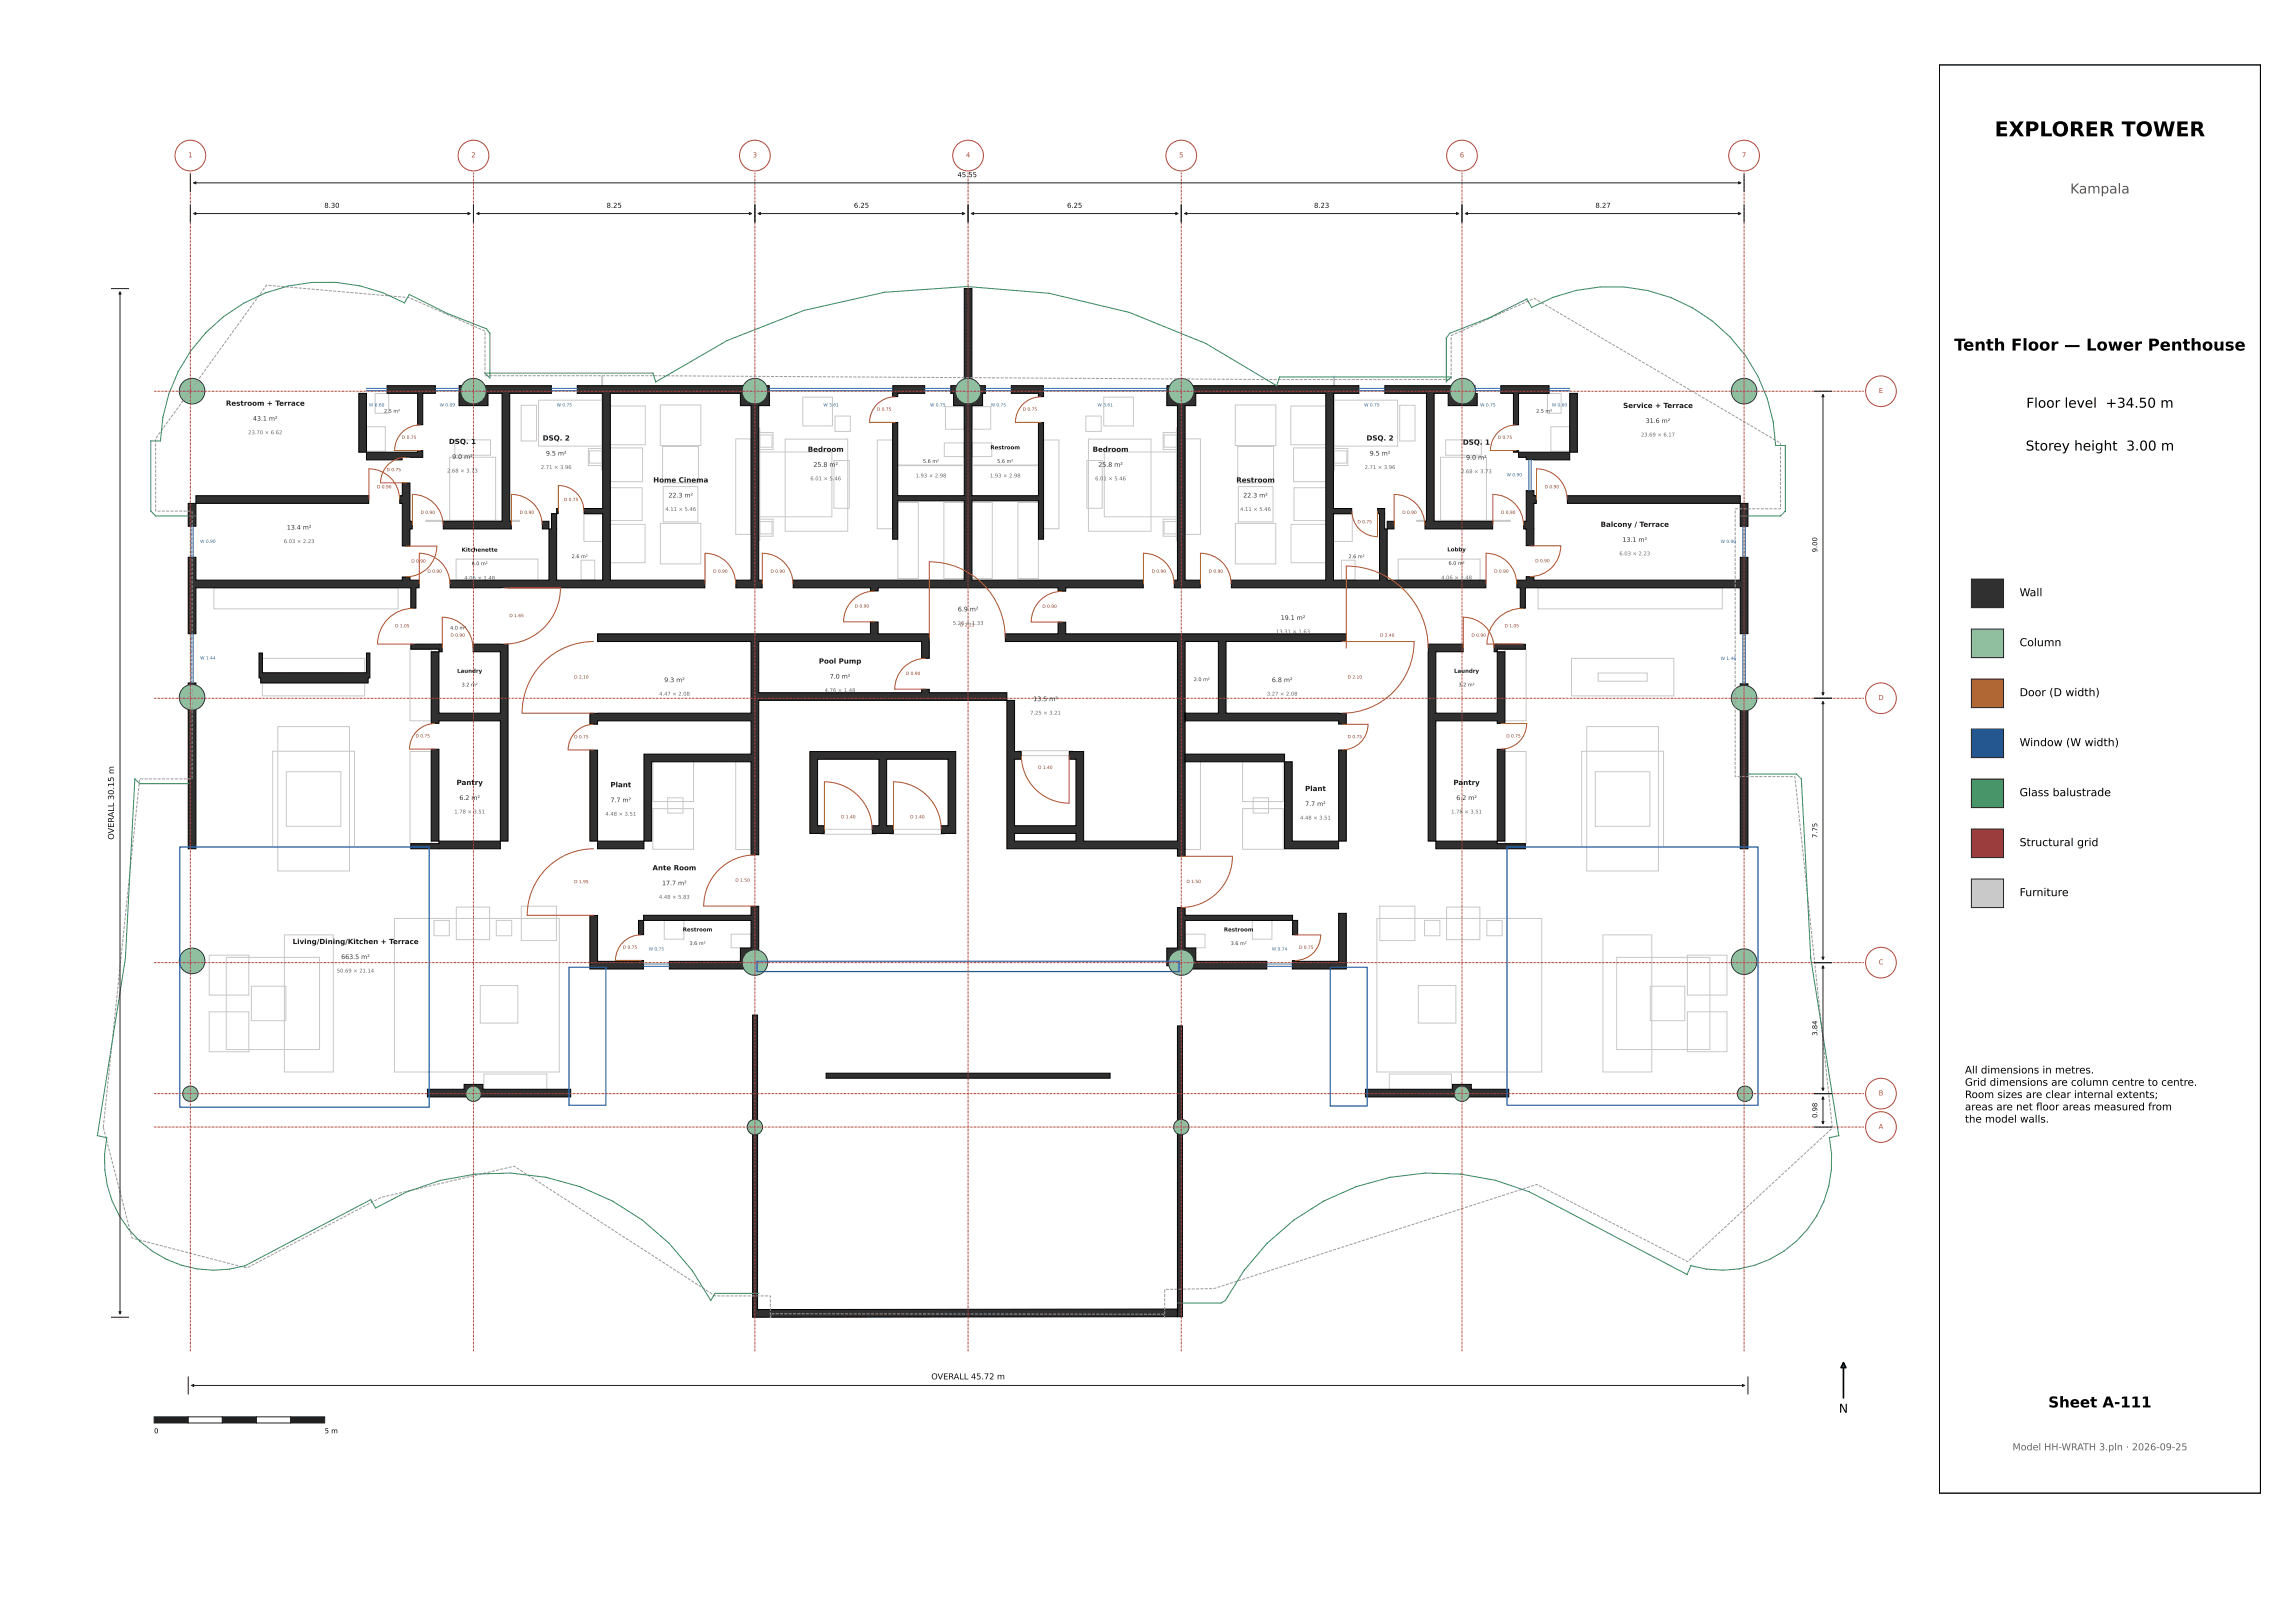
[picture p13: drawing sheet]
<svg xmlns="http://www.w3.org/2000/svg" width="594mm" height="420mm" viewBox="0 0 594 420" stroke-linecap="round" stroke-linejoin="round" font-family="sans-serif">
<defs><g id="words">
<text font-size="5.3" x="516.4" y="35.3">EXPLORER TOWER</text>
<text font-size="4.2" x="505.9" y="90.7">Tenth Floor — Lower Penthouse</text>
<text font-size="3.9" x="530.2" y="364.3">Sheet A-111</text>
<text font-size="3.5" fill="#555" x="535.9" y="50.1">Kampala</text>
<g font-size="3.5">
<text x="524.5" y="105.5">Floor level +34.50 m</text>
<text x="524.4" y="116.6">Storey height 3.00 m</text>
</g>
<text font-size="3.2" x="476" y="365.7">N</text>
<g font-size="2.8">
<text x="522.8" y="154.3">Wall</text>
<text x="522.8" y="167.3">Column</text>
<text x="522.8" y="180.2">Door (D width)</text>
<text x="522.8" y="193.1">Window (W width)</text>
<text x="522.8" y="206.1">Glass balustrade</text>
<text x="522.8" y="219">Structural grid</text>
<text x="522.8" y="232">Furniture</text>
</g>
<g font-size="2.6">
<text x="508.7" y="277.9">All dimensions in metres.</text>
<text x="508.7" y="281.1">Grid dimensions are column centre to centre.</text>
<text x="508.7" y="284.2">Room sizes are clear internal extents;</text>
<text x="508.7" y="287.4">areas are net foor areas measured from</text>
<text x="527.1" y="287.4">l</text>
<text x="508.7" y="290.6">the model walls.</text>
</g>
<text font-size="2.5" fill="#666" x="521" y="375.4">Model HH-WRATH 3.pln · 2026-09-25</text>
<g font-size="2.1" fill="#111">
<text x="29.5" y="217.4" transform="rotate(-90 29.5 217.4)">OVERALL 30.15 m</text>
<text x="241.1" y="357.1">OVERALL 45.72 m</text>
</g>
<g font-size="1.8" fill="#b04040">
<text x="48.7" y="40.7">1</text>
<text x="122" y="40.7">2</text>
<text x="194.9" y="40.7">3</text>
<text x="250" y="40.7">4</text>
<text x="305.2" y="40.7">5</text>
<text x="377.9" y="40.7">6</text>
<text x="450.9" y="40.7">7</text>
<text x="486.4" y="101.7">E</text>
<text x="486.2" y="181.2">D</text>
<text x="486.3" y="249.6">C</text>
<text x="486.3" y="283.5">B</text>
<text x="486.3" y="292.2">A</text>
</g>
<g font-size="1.8" fill="#111">
<text x="247.9" y="45.8">45.55</text>
<text x="84" y="53.8">8.30</text>
<text x="157" y="53.8">8.25</text>
<text x="221" y="53.8">6.25</text>
<text x="276.2" y="53.8">6.25</text>
<text x="340.2" y="53.8">8.23</text>
<text x="413" y="53.8">8.27</text>
<text x="470.4" y="143" transform="rotate(-90 470.4 143)">9.00</text>
<text x="470.4" y="216.9" transform="rotate(-90 470.4 216.9)">7.75</text>
<text x="470.4" y="268.1" transform="rotate(-90 470.4 268.1)">3.84</text>
<text x="470.4" y="289.4" transform="rotate(-90 470.4 289.4)">0.98</text>
</g>
<g font-size="1.8" fill="#1a1a1a">
<text x="58.5" y="105">Restroom + Terrace</text>
<text x="420.2" y="105.6">Service + Terrace</text>
<text x="116.2" y="114.9">DSQ. 1</text>
<text x="140.5" y="114">DSQ. 2</text>
<text x="209.1" y="117">Bedroom</text>
<text x="282.8" y="117">Bedroom</text>
<text x="353.7" y="114">DSQ. 2</text>
<text x="378.7" y="115.1">DSQ. 1</text>
<text x="169.1" y="124.9">Home Cinema</text>
<text x="320" y="124.9">Restroom</text>
<text x="414.4" y="136.4">Balcony / Terrace</text>
<text x="212" y="171.8">Pool Pump</text>
<text x="118.2" y="203.2">Pantry</text>
<text x="158" y="203.8">Plant</text>
<text x="376.2" y="203.2">Pantry</text>
<text x="337.8" y="204.8">Plant</text>
<text x="168.9" y="225.3">Ante Room</text>
<text x="75.7" y="244.4">Living/Dining/Kitchen + Terrace</text>
</g>
<g font-size="1.8">
<text x="39.9" y="371">0</text>
<text x="84" y="371">5 m</text>
</g>
<g font-size="1.6" fill="#333">
<text x="65.5" y="108.9">43.1 m²</text>
<text x="426" y="109.5">31.6 m²</text>
<text x="117" y="118.8">9.0 m²</text>
<text x="141.3" y="117.9">9.5 m²</text>
<text x="354.6" y="117.9">9.5 m²</text>
<text x="379.5" y="119">9.0 m²</text>
<text x="210.6" y="120.8">25.8 m²</text>
<text x="284.3" y="120.8">25.8 m²</text>
<text x="173" y="128.8">22.3 m²</text>
<text x="321.8" y="128.8">22.3 m²</text>
<text x="74.3" y="137.1">13.4 m²</text>
<text x="420" y="140.3">13.1 m²</text>
<text x="248" y="158.3">6.9 m²</text>
<text x="331.5" y="160.5">19.1 m²</text>
<text x="171.9" y="176.6">9.3 m²</text>
<text x="214.8" y="175.7">7.0 m²</text>
<text x="329.3" y="176.6">6.8 m²</text>
<text x="267.5" y="181.5">13.5 m²</text>
<text x="118.9" y="207.1">6.2 m²</text>
<text x="158" y="207.7">7.7 m²</text>
<text x="337.9" y="208.6">7.7 m²</text>
<text x="377" y="207.1">6.2 m²</text>
<text x="171.4" y="229.2">17.7 m²</text>
<text x="88.3" y="248.2">663.5 m²</text>
</g>
<g font-size="1.4" fill="#1a1a1a">
<text x="256.4" y="116.3">Restroom</text>
<text x="119.5" y="142.8">Kitchenette</text>
<text x="374.7" y="142.7">Lobby</text>
<text x="118.3" y="174.2">Laundry</text>
<text x="376.4" y="174.2">Laundry</text>
<text x="176.7" y="241.1">Restroom</text>
<text x="316.8" y="241.1">Restroom</text>
</g>
<g font-size="1.3" fill="#333">
<text x="99.4" y="106.8">2.5 m²</text>
<text x="397.7" y="106.8">2.5 m²</text>
<text x="238.9" y="119.8">5.6 m²</text>
<text x="258.1" y="119.8">5.6 m²</text>
<text x="122.1" y="146.3">6.0 m²</text>
<text x="148" y="144.5">2.6 m²</text>
<text x="349.1" y="144.5">2.6 m²</text>
<text x="375" y="146.2">6.0 m²</text>
<text x="116.5" y="163">4.0 m²</text>
<text x="119.5" y="177.7">3.2 m²</text>
<text x="309" y="176.3">2.0 m²</text>
<text x="377.6" y="177.7">3.2 m²</text>
<text x="178.5" y="244.6">3.6 m²</text>
<text x="318.6" y="244.6">3.6 m²</text>
</g>
<g font-size="1.3" fill="#666">
<text x="64.3" y="112.4">23.70 × 6.62</text>
<text x="424.8" y="113">23.69 × 6.17</text>
<text x="115.7" y="122.3">2.68 × 3.73</text>
<text x="140" y="121.4">2.71 × 3.96</text>
<text x="209.8" y="124.3">6.01 × 5.46</text>
<text x="237" y="123.6">1.93 × 2.98</text>
<text x="256.2" y="123.6">1.93 × 2.98</text>
<text x="283.5" y="124.3">6.01 × 5.46</text>
<text x="353.3" y="121.4">2.71 × 3.96</text>
<text x="378.2" y="122.5">2.68 × 3.73</text>
<text x="172.2" y="132.3">4.11 × 5.46</text>
<text x="321" y="132.3">4.11 × 5.46</text>
<text x="73.5" y="140.6">6.03 × 2.23</text>
<text x="419.2" y="143.8">6.03 × 2.23</text>
<text x="373.1" y="150">4.06 × 1.48</text>
<text x="120.2" y="150.1">4.06 × 1.48</text>
<text x="246.6" y="161.7">5.26 × 1.33</text>
<text x="330.3" y="164">13.31 × 1.63</text>
<text x="213.5" y="179.1">4.76 × 1.48</text>
<text x="170.6" y="180.1">4.47 × 2.08</text>
<text x="266.7" y="185">7.25 × 3.21</text>
<text x="327.9" y="180.1">3.27 × 2.08</text>
<text x="117.6" y="210.6">1.78 × 3.51</text>
<text x="156.7" y="211.1">4.48 × 3.51</text>
<text x="336.5" y="212.1">4.48 × 3.51</text>
<text x="375.7" y="210.6">1.78 × 3.51</text>
<text x="170.6" y="232.7">4.48 × 5.83</text>
<text x="87.2" y="251.7">50.69 × 21.14</text>
</g>
<g font-size="1.1" fill="#1f5fbf">
<text x="95.5" y="105.2">W 0.60</text>
<text x="113.8" y="105.2">W 0.69</text>
<text x="144.1" y="105.2">W 0.75</text>
<text x="213.1" y="105.2">W 3.61</text>
<text x="240.8" y="105.2">W 0.75</text>
<text x="256.5" y="105.2">W 0.75</text>
<text x="284.1" y="105.2">W 3.61</text>
<text x="353.1" y="105.2">W 0.75</text>
<text x="383.2" y="105.2">W 0.75</text>
<text x="401.7" y="105.2">W 0.60</text>
<text x="390" y="123.3">W 0.90</text>
<text x="51.8" y="140.5">W 0.90</text>
<text x="445.4" y="140.5">W 0.90</text>
<text x="51.8" y="170.7">W 1.44</text>
<text x="445.4" y="170.8">W 1.46</text>
<text x="167.9" y="246">W 0.75</text>
<text x="329.2" y="246">W 0.74</text>
</g>
<g font-size="1.1" fill="#8a4b12">
<text x="227" y="106.3">D 0.75</text>
<text x="264.7" y="106.3">D 0.75</text>
<text x="104" y="113.6">D 0.75</text>
<text x="387.7" y="113.6">D 0.75</text>
<text x="100.1" y="122">D 0.75</text>
<text x="97.6" y="126.4">D 0.90</text>
<text x="146" y="129.7">D 0.75</text>
<text x="399.9" y="126.4">D 0.90</text>
<text x="108.9" y="133">D 0.90</text>
<text x="134.5" y="133">D 0.90</text>
<text x="351.4" y="135.5">D 0.75</text>
<text x="363" y="133">D 0.90</text>
<text x="388.6" y="133">D 0.90</text>
<text x="106.5" y="145.6">D 0.90</text>
<text x="110.6" y="148.3">D 0.90</text>
<text x="184.6" y="148.3">D 0.90</text>
<text x="199.5" y="148.3">D 0.90</text>
<text x="298.1" y="148.3">D 0.90</text>
<text x="312.9" y="148.3">D 0.90</text>
<text x="386.8" y="148.3">D 0.90</text>
<text x="397.4" y="145.6">D 0.90</text>
<text x="131.9" y="159.7">D 1.65</text>
<text x="221.3" y="157.3">D 0.90</text>
<text x="269.8" y="157.3">D 0.90</text>
<text x="102.3" y="162.4">D 1.05</text>
<text x="116.6" y="164.8">D 0.90</text>
<text x="248.5" y="162.2">D 2.23</text>
<text x="357.2" y="164.8">D 2.40</text>
<text x="380.9" y="164.8">D 0.90</text>
<text x="389.5" y="162.4">D 1.05</text>
<text x="148.6" y="175.6">D 2.10</text>
<text x="234.5" y="174.7">D 0.90</text>
<text x="348.9" y="175.6">D 2.10</text>
<text x="107.6" y="190.9">D 0.75</text>
<text x="148.6" y="191.1">D 0.75</text>
<text x="348.9" y="191.1">D 0.75</text>
<text x="389.9" y="190.9">D 0.75</text>
<text x="268.7" y="199">D 1.40</text>
<text x="217.7" y="211.8">D 1.40</text>
<text x="235.6" y="211.8">D 1.40</text>
<text x="148.6" y="228.6">D 1.95</text>
<text x="190.4" y="228.2">D 1.50</text>
<text x="307.1" y="228.6">D 1.50</text>
<text x="161.2" y="245.6">D 0.75</text>
<text x="336.3" y="245.6">D 0.75</text>
</g>
</g></defs>
<g fill="none" stroke="#c9c9c9" stroke-width=".26">
<path d="M155.8 97.4h.2v24.3h-.2zM345.2 97.4h.3v24.3h-.3zM94.9 110.5h4.8v6.3h-4.8zM97.1 101.9h3.5v5.1h-3.5zM116.4 118.4h11.9v16.6h-11.9zM117.7 113.9h9.3v3.9h-9.3zM134.9 104.9h4v9.2h-4zM139.4 103.6h16.6v11.9h-16.6zM152.3 116.1h3.7v4.4h-3.7zM152.6 116.7h3.2v3.2h-3.2zM157.1 105.1h10v10h-10zM157.8 115.9h8.6v8.8h-8.6z"/>
<path d="M170.9 104.8h10.5v10.5h-10.5zM171.5 115.6h9.3v9.4h-9.3zM190.5 113.6h3.9v24.7h-3.9zM196.4 110.8h.3v29.2h-.3zM196.4 117h19v16.8h-19zM196.4 112h3.7v4.4h-3.7zM196.7 112.6h3.2v3.2h-3.2zM203.3 113.7h16.1v23.8h-16.1zM207.8 102.8h7.7v7.5h-7.7zM215.9 119.2h4v12.4h-4zM216.2 107.7h3.9v4h-3.9zM227.1 113.9h4v23h-4z"/>
<path d="M244.5 114.7h5.1v3.5h-5.1zM244.8 105.3h4.8v5.8h-4.8zM251.6 105.3h4.9v5.8h-4.9zM251.6 114.7h5.2v3.5h-5.2zM270.1 113.9h4v23h-4zM281.1 107.7h4v4h-4zM281.4 119.2h3.9v12.4h-3.9zM281.8 113.7h16.2v23.8h-16.2zM285.7 102.8h7.7v7.5h-7.7zM285.9 117h18.9v16.8h-18.9zM301.1 112h3.7v4.4h-3.7zM301.4 112.6h3.1v3.2h-3.1z"/>
<path d="M304.5 110.8h.3v29.2h-.3zM306.8 113.6h4v24.7h-4zM319.8 104.8h10.5v10.5h-10.5zM320.4 115.6h9.3v9.4h-9.3zM334.2 105.1h9.9v10h-9.9zM334.9 115.9h8.5v8.8h-8.5zM345.2 103.6h16.6v11.9h-16.6zM345.2 116.1h3.7v4.4h-3.7zM345.5 116.7h3.1v3.2h-3.1zM362.3 104.9h4v9.2h-4zM372.9 118.4h11.9v16.6h-11.9zM374.2 113.9h9.3v3.9h-9.3z"/>
<path d="M400.6 101.9h3.5v5.1h-3.5zM401.5 110.5h4.8v6.3h-4.8zM110.2 134.7h24.3v.3h-24.3zM151.2 133.2h4.8v6.9h-4.8zM157.2 135.7h9.8v10h-9.8zM157.9 126.2h8.3v8.6h-8.3zM170.9 135.5h10.5v10.5h-10.5zM171.7 125.9h8.9v9.2h-8.9zM196.4 134.4h3.7v4.4h-3.7zM196.7 135h3.2v3.2h-3.2zM232.4 120.4h16.8v.1h-16.8zM232.4 130.1h5.3v19.7h-5.3z"/>
<path d="M244.3 130.1h5.3v19.7h-5.3zM251.6 130.1h5.3v19.7h-5.3zM252 120.4h16.8v.1h-16.8zM263.5 130.1h5.3v19.7h-5.3zM301.1 134.4h3.7v4.4h-3.7zM301.4 135h3.1v3.2h-3.1zM319.8 135.5h10.5v10.5h-10.5zM320.6 125.9h8.9v9.2h-8.9zM334.2 135.7h9.8v10h-9.8zM335 126.2h8.3v8.6h-8.3zM345.2 133.2h4.9v6.9h-4.9zM366.7 134.7h24.3v.3h-24.3z"/>
<path d="M55.4 152.1h47.7v5.5h-47.7zM118.1 144.7h21.2v5.5h-21.2zM150.4 145h3.6v5.1h-3.6zM347.3 145h3.5v5.1h-3.5zM362 144.7h21.1v5.5h-21.1zM398.2 152.1h47.6v5.5h-47.6zM67.9 170.4h26.5v9.7h-26.5zM74.8 174.2h12.7v2.1h-12.7zM106.1 168h5.5v18.6h-5.5zM389.6 168h5.5v18.6h-5.5zM406.8 170.4h26.5v9.7h-26.5zM413.7 174.2h12.7v2.1h-12.7z"/>
<path d="M70.6 194.5h21.2v24.7h-21.2zM71.9 188.1h18.6v37.4h-18.6zM74.1 199.8h14.1v14.1h-14.1zM106.1 194.5h5.5v23.9h-5.5zM169 197h10.5v10.5h-10.5zM190.5 197h3.9v22.9h-3.9zM263.5 194.3h14.1v1.3h-14.1zM306.8 197h4v22.9h-4zM321.7 197h10.5v10.5h-10.5zM389.6 194.5h5.5v23.9h-5.5zM409.4 194.5h21.2v24.7h-21.2zM410.8 188.1h18.5v37.4h-18.5z"/>
<path d="M413 199.8h14.1v14.1h-14.1zM169 209.3h10.5v10.5h-10.5zM172.8 206.5h4v4h-4zM212.5 214.7h14.2v1.3h-14.2zM230.4 214.7h14.1v1.3h-14.1zM321.7 209.3h10.5v10.5h-10.5zM324.4 206.5h4v4h-4zM102.1 237.7h42.7v39.8h-42.7zM112.4 238.2h3.9v4h-3.9zM118.1 234.8h8.7v8.4h-8.7zM128.5 238.2h4v4h-4zM135 234.6h9v8.9h-9z"/>
<path d="M172 238.2h5v4.9h-5zM324.2 238.2h5.1v4.9h-5.1zM356.4 237.7h42.7v39.8h-42.7zM357.2 234.6h9.1v8.9h-9.1zM368.8 238.2h3.9v4h-3.9zM374.5 234.8h8.6v8.4h-8.6zM384.9 238.2h4v4h-4zM54.2 247.3h10.2v10.3h-10.2zM58.6 247.8h24.1v23.9h-24.1zM65.1 255.3h8.9v8.9h-8.9zM73.6 242h12.7v35.5h-12.7zM124.3 255.1h9.7v9.7h-9.7z"/>
<path d="M189.3 241.8h5.1v3.5h-5.1zM306.8 241.8h5.1v3.5h-5.1zM367.2 255.1h9.7v9.7h-9.7zM414.9 242h12.7v35.5h-12.7zM418.5 247.8h24.1v23.9h-24.1zM427.2 255.3h8.9v8.9h-8.9zM436.8 247.3h10.3v10.3h-10.3zM54.2 261.9h10.2v10.3h-10.2zM125.3 278h16.3v4h-16.3zM359.7 278h16v4h-16zM436.8 261.9h10.3v10.3h-10.3z"/>
</g>
<g fill="#303030" stroke="#000" stroke-width=".26">
<path d="M110.7 282h9.4v-1.3h4.9v1.3h22.7v1.9h-37z"/>
<path d="M152.7 237h2v11.8h10.6v-.2h1.3v2.2h-13.9z"/>
<path d="M165.3 238.3h1.3v3.6h-1.3z"/>
<path d="M166.6 236.9h27.8v-2.3h2v16.2h-23.1v-2h18.4v-3.4h2.7v-7.1h-27.8z"/>
<path d="M154.7 164.1h70.6v-3.1h2v3.1h13.2l.1 6.3h-2v-4.3h-42.2v13.2h42.2v-.9h2v.9h20.1v2h-64.3v40h-2v-24.1h-25.7v20.5h-2v-22.5h27.7v-8.6h-39.7v.9h-2v-2.8l41.7-.1v-18.5h-39.7z"/>
<path d="M152.7 194.2h2v23.5h-2z"/>
<path d="M249.6 74.7h2v25.1h3.5v2h-.7v3.2h-2.8v23.3h17.2v-18.9h1.3v30.2h-1.3v-10h-17.2v20.6h44.4v2h-20.1v.8h-2v-.8h-46.6v.8h-2v-.8h-20v-2h44.3v-20.6h-17.2v10h-1.3v-30.2h1.3v18.9h17.2v-23.3h-2.7v-3.2h-.8v-2h3.5z"/>
<path d="M149.4 99.8h49.7l.1 5.2h-2.8v45.2h.9v2h-6.8v-2h3.9v-45.2h-2.7v-3.2h-33.7v48.4h24.5v2h-66v-2h25.6v-13.3h.7v-3.9h1.3v17.2h11.9v-17.2h-4.8v-1.4h4.8v-29.8h-6.6z"/>
<path d="M111.6 168.7h2v15.9h15.9v-15.9h-7v-2l9 .1v50.9h-2v-31.1h-15.9v.6h-2z"/>
<path d="M111.6 193.9h2v23.8h-2z"/>
<path d="M106.3 166.8l8.2-.1v2h-.9v-.6h-7.3z"/>
<path d="M48.7 144.3h2v5.9h53.4v-.8h2v.8h2.4v2h-.8v5.2h-1.4v-5.2h-55.6v11.8h-2z"/>
<path d="M48.7 176.8h2v42.9h-2z"/>
<path d="M48.7 130.3h2v5.9h-2z"/>
<path d="M50.7 128.3h44.8v2h-44.8z"/>
<path d="M104.1 125h2v9.9h.6v2h-.6v4.4h-2v-11h-.6v-2h.6z"/>
<path d="M94.9 117.1h13.2v-.4h1.3v1.7l-5.3-.1v.7h-9.2z"/>
<path d="M100.2 99.8h12.5v2h-3.3v8.1h-1.3v-8.1h-7.9z"/>
<path d="M118.9 99.8h23.8v2h-10.7v33.1h.4v2h-17.6v-2h15.2v-33.1h-3.7v3.2h-7.5z"/>
<path d="M231.1 99.8h8.3v2h-7v.9h-1.3z"/>
<path d="M261.8 99.8h8.3v2.9h-1.3v-.9h-7z"/>
<path d="M302.1 99.8h49.7v2h-6.6v29.8h4.7v1.4h-4.7v17.2h11.9v-17.2h-.5v-1.4h1.8v5.3h.7v13.3h25.5v2h-65.8v-2h24.4v-48.4h-33.6v3.2h-2.8v45.2h3.9v2h-6.7v-2h.8v-45.2h-2.8z"/>
<path d="M358.5 99.8h23.3v2l.6 .1v3.1h-7.5v-3.2h-3.6v33.1h15.1v2h-17.5v-2h.4v-33.1h-10.8z"/>
<path d="M388.5 99.8h12.5v2h-7.9v8.2h-1.3v-8.2h-3.3z"/>
<path d="M391.8 116.7h1.3v.4h-1.3z"/>
<path d="M393.1 117.1h13.3v1.9h-11.3v-.6h-2z"/>
<path d="M395.1 127h2v1.3h.6v2h-.6v10.9h-2v-4.3h-.7v-2h.7z"/>
<path d="M405.7 128.3h44.8v2h-44.8z"/>
<path d="M450.5 130.3h2v5.9h-2z"/>
<path d="M392.7 150.2h2.4v-.9h2v.9h53.4v-5.9h2v19.7h-2v-11.8h-55.6v5.2h-1.4v-5.2h-.8z"/>
<path d="M450.5 177h2v42.7h-2z"/>
<path d="M386.8 166.7l8.1 .1v1.3h-7.3v.6h-.8z"/>
<path d="M369.8 166.7h9v2h-7.1v15.9h15.9v-15.9h2v18.5h-2v-.6h-15.9v31.1h-2z"/>
<path d="M387.6 194h2v23.7h-2z"/>
<path d="M260.3 164.1h13.6v-3h2v3h72.6v1.9l-31.1 .1v18.5l31.1 .1v2.7h-2v-.8h-39.7v-2h8.6v-18.5h-8.6v55.5h-2v-1.9h-44.1v-38.4h1.9v13.2h1.8v2h-1.8v17.2h15.9v-17.2h-1.7v-2h3.7v23.2h24.3v-51.6h-44.5z"/>
</g>
<path d="M262.6 215.7h15.9v2h-15.9z" fill="#fff" stroke="#000" stroke-width=".26"/>
<g fill="#303030" stroke="#000" stroke-width=".26">
<path d="M346.5 194.1h2v23.6h-2z"/>
<path d="M304.8 234.9h2v2h27.8v1.4h-27.8v7.1h2.8v3.4h18.3v2h-23.1v-.8h-2.8v-4.6h2.8z"/>
<path d="M334.6 238.3h1.3v3.7h-1.3z"/>
<path d="M346.5 236.4h2v14.4h-14l.1-2.1h1.3v.1h10.6z"/>
<path d="M140.4 134.9h1.7v2h-1.7z"/>
<path d="M144.1 131.6h.4v1.4h-.4z"/>
<path d="M359.1 134.9h1.8v2h-1.8z"/>
<path d="M106.3 218.4h7.3v-.7h15.9v2h-23.2z"/>
<path d="M67.1 169h.8v5.1h27v-5.1h.8v6.5h-.4v1.3h-27.8v-1.3h-.4z"/>
<path d="M92.9 101.8l2 .1v15.2h-2z"/>
<path d="M194.8 262.8h1.3v76.2l108.7-.2v2l-110 .2z"/>
<path d="M154.7 217.7h12v2h-12z"/>
<path d="M209.7 194.5h37.7v21.2h-3.7v-2h1.7v-17.2h-15.9v17.2h1.7v2h-5.4v-2h1.7v-17.2h-15.9v17.2h1.8v2h-3.7z"/>
<path d="M304.8 265.6h1.3v75.2h-1.3z"/>
<path d="M213.9 277.8h73.5v1.3h-73.5z"/>
<path d="M332.5 197.2h2v20.5h12v2h-14z"/>
<path d="M306.8 195.2h25.7v2h-25.7z"/>
<path d="M353.5 282h22.5v-1.3h4.9v1.3h9.7v1.9h-37.1z"/>
<path d="M371.7 217.7h15.9v.7h7.3v1.3h-23.2z"/>
<path d="M406.4 101.8h1.9v15.3h-1.9z"/>
</g>
<g fill="#8fbf9f" stroke="#1d4d2d" stroke-width=".26">
<circle cx="451.5" cy="248.9" r="3.3"/>
<circle cx="49.7" cy="248.7" r="3.3"/>
<circle cx="49.7" cy="101.2" r="3.3"/>
<circle cx="122.6" cy="101.2" r="3.3"/>
<circle cx="195.4" cy="101.2" r="3.3"/>
<circle cx="250.6" cy="101.2" r="3.3"/>
<circle cx="305.8" cy="101.2" r="3.3"/>
<circle cx="378.6" cy="101.2" r="3.3"/>
<circle cx="451.5" cy="101.2" r="3.3"/>
<circle cx="195.4" cy="291.7" r="1.99"/>
<circle cx="305.8" cy="291.7" r="1.99"/>
<circle cx="49.7" cy="180.5" r="3.3"/>
<circle cx="49.3" cy="283.1" r="1.99"/>
<circle cx="451.5" cy="180.7" r="3.3"/>
<circle cx="305.8" cy="249.2" r="3.3"/>
<circle cx="195.4" cy="249.2" r="3.3"/>
<circle cx="122.6" cy="283.1" r="1.99"/>
<circle cx="451.7" cy="283.1" r="1.99"/>
<circle cx="378.4" cy="283.1" r="1.99"/>
</g>
<g fill="none" stroke="#b5651d" stroke-width=".26">
<path d="M105.1 118.4a6.6 6.6 0 0 0-6.6 6.6M108.8 110a6.6 6.6 0 0 0-6.6 6.6M231.7 102.7a6.6 6.6 0 0 0-6.6 6.6M269.5 102.7a6.6 6.6 0 0 0-6.6 6.6M392.4 110a6.6 6.6 0 0 0-6.6 6.6M95.5 121.4a7.9 7.9 0 0 1 7.9 7.9M106.8 128a7.9 7.9 0 0 1 7.9 7.9M132.4 128a7.9 7.9 0 0 1 8 7.9M144.5 125.7a6.6 6.6 0 0 1 6.7 6.6M350 132.3a6.6 6.6 0 0 0 6.6 6.6M360.9 128a7.9 7.9 0 0 1 7.9 7.9M386.4 128a7.9 7.9 0 0 1 8 7.9"/>
<path d="M397.8 121.4a7.9 7.9 0 0 1 7.9 7.9M107 157.5a9.3 9.3 0 0 0-9.3 9.2M108.5 143.2a7.9 7.9 0 0 1 8 8M113.1 141.4a7.9 7.9 0 0 1-8 7.9M114.5 159.8a7.9 7.9 0 0 1 7.9 7.9M145.1 152.2a14.6 14.6 0 0 1-14.6 14.5M182.5 143.2a7.9 7.9 0 0 1 8 8M197.3 143.2a7.9 7.9 0 0 1 8 8M226.3 153a7.9 7.9 0 0 0-7.9 8M240.6 145.4a19.6 19.6 0 0 1 19.6 19.7M274.9 153.1a7.9 7.9 0 0 0-8 7.9M296 143.2a7.9 7.9 0 0 1 7.9 8"/>
<path d="M310.8 143.2a7.9 7.9 0 0 1 7.9 8M348.5 146.5a21.2 21.2 0 0 1 21.2 21.2M378.8 159.8a7.9 7.9 0 0 1 7.9 7.9M384.7 143.2a7.9 7.9 0 0 1 7.9 8M394.2 157.5a9.3 9.3 0 0 0-9.3 9.2M404 141.3a7.9 7.9 0 0 1-7.9 7.9M153.7 166.1a18.5 18.5 0 0 0-18.5 18.5M239.6 170.4a7.9 7.9 0 0 0-8 8M366.1 166.1a18.5 18.5 0 0 1-18.6 18.5M112.6 187.3a6.6 6.6 0 0 0-6.6 6.6M153.7 187.5a6.6 6.6 0 0 0-6.6 6.6M264.4 195.5a12.4 12.4 0 0 0 12.4 12.4"/>
<path d="M354.1 187.5a6.6 6.6 0 0 1-6.6 6.6M395.2 187.3a6.6 6.6 0 0 1-6.6 6.6M153.7 219.7a17.2 17.2 0 0 0-17.2 17.2M213.4 202.4a12.4 12.4 0 0 1 12.4 12.3M231.3 202.4a12.4 12.4 0 0 1 12.4 12.3M195.4 221.3a13.2 13.2 0 0 0-13.2 13.2M319 221.7a13.2 13.2 0 0 1-13.2 13.2M165.9 242a6.6 6.6 0 0 0-6.6 6.6M341.9 242a6.6 6.6 0 0 1-6.6 6.6"/>
</g>
<path d="M46.6 219.3h64.5v67.3h-64.5zM390.1 219.3h65v66.8h-65zM147.3 250.4h9.6v35.7h-9.6zM196 248.8h109.2v2.7h-109.2zM344.4 250.4h9.5v35.9h-9.5z" fill="none" stroke="#1f5fbf" stroke-width=".32"/>
<g fill="none" stroke="#b04040" stroke-width=".26">
<circle cx="49.3" cy="40.3" r="4"/>
<circle cx="122.6" cy="40.3" r="4"/>
<circle cx="195.4" cy="40.3" r="4"/>
<circle cx="250.6" cy="40.3" r="4"/>
<circle cx="305.8" cy="40.3" r="4"/>
<circle cx="378.5" cy="40.3" r="4"/>
<circle cx="451.5" cy="40.3" r="4"/>
<circle cx="486.9" cy="101.3" r="4"/>
<circle cx="486.9" cy="180.7" r="4"/>
<circle cx="486.9" cy="249.2" r="4"/>
<circle cx="486.9" cy="291.7" r="4"/>
<circle cx="486.9" cy="283.1" r="4"/>
</g>
<path d="M39.9 366.8h8.8v1.5h-8.8z" fill="#222" stroke="#222" stroke-width=".26"/>
<path d="M48.7 366.8h8.9v1.5h-8.9z" fill="#fff" stroke="#222" stroke-width=".26"/>
<path d="M57.6 366.8h8.8v1.5h-8.8z" fill="#222" stroke="#222" stroke-width=".26"/>
<path d="M66.4 366.8h8.8v1.5h-8.8z" fill="#fff" stroke="#222" stroke-width=".26"/>
<g fill="#222" stroke="#222" stroke-width=".26">
<path d="M75.2 366.8h8.8v1.5h-8.8z"/>
<path d="M121.1 55l.6 .3-.6 .3z"/>
<path d="M50.1 55.3l.6-.3v.6z"/>
<path d="M194 55l.6 .3-.6 .3z"/>
<path d="M123.4 55.3l.6-.3v.6z"/>
<path d="M249.2 55l.5 .3-.5 .3z"/>
<path d="M196.3 55.3l.5-.3v.6z"/>
<path d="M304.4 55l.5 .3-.5 .3z"/>
<path d="M251.5 55.3l.5-.3v.6z"/>
<path d="M377 55l.6 .3-.6 .3z"/>
<path d="M306.7 55.3l.5-.3v.6z"/>
<path d="M450.1 55l.5 .3-.5 .3z"/>
<path d="M379.3 55.3l.6-.3v.6z"/>
<path d="M471.9 284l.3 .5h-.6z"/>
<path d="M471.6 290.3h.6l-.3 .6z"/>
<path d="M471.9 250l.3 .6h-.6z"/>
<path d="M471.6 281.7h.6l-.3 .5z"/>
<path d="M471.9 181.6l.3 .6h-.6z"/>
<path d="M471.6 247.8h.6l-.3 .5z"/>
<path d="M471.9 102.1l.3 .6h-.6z"/>
<path d="M471.6 179.3h.6l-.3 .6z"/>
<path d="M451.1 358.3l.5 .3-.5 .3z"/>
<path d="M49.6 358.6l.6-.3v.6z"/>
<path d="M31.1 75.6l.3 .5h-.6z"/>
<path d="M30.8 339.5h.6l-.3 .6z"/>
<path d="M450.1 47l.5 .3-.5 .3z"/>
<path d="M50.1 47.3l.6-.3v.6z"/>
</g>
<path d="M26.7 291.8l9.4-90.2h13.6v-69.3h-9.4v-18.8l28.7-39.7 36.9 3.2 19.7 8.7v11.6h43.4l162.2 1h44.5v-11.4l21.5-9.7 63.7 37.5v17h-11.7v69.3h15.4l9.7 91-37.4 34.6-39-20-83.7 27-12.7 .2v7.2l-.4-.8-101.2-.1-.5 1v-5.7h-14.3l-52-33.5-34.5 8.1-34.7 18.2-29.7-7.7-7.5-28.7" fill="none" stroke="#9a9a9a" stroke-width=".26" stroke-dasharray=".8 .3" stroke-linecap="butt"/>
<g fill="none" stroke="#3a8f5a" stroke-width=".26">
<path d="M395.2 77.4l1.3 2.2a42.5 42.5 0 0 1 63.2 35.7h2.5M395.3 77.4l-9.8 4.9-10.2 4M375.3 86.3l-.9 1.2v11.3l1.2-1.2M375.7 97.6h-44.5l-.7 2.3-18.3-11-19.8-8-20.8-5-21.3-1.7-21.3 1.5-20.9 4.7-19.9 7.8-18.5 10.7-.7-2.3h-43.4l1.2 1.2v-11.5l-.8-1.2-10.3-4-9.7-4.9-1.3 2.2a42.5 42.5 0 0 0-63.2 35.8l-2.5-.1v18.2l1.3 1.2h10.4M462.2 115.3v17l-1.3 1.2h-10.4M48.3 202.9h-12.1l-1.3-1.3-2.4 46.5-7.3 45.9M48.3 202.8h.5M452.4 200.4h12.7l1.2 1.2 2.5 46.5 7.2 45.9M25.2 294l2.4 .5a28.4 28.4 0 0 0 35.9 33.1M476 294l-2.4 .5a28.4 28.4 0 0 1-35.9 33.1l-1 2.3M404 312.7a61.6 61.6 0 0 0-86.8 23.9l-1.1 .7h-11.3M404.1 312.7l32.7 17.2"/>
<path d="M63.3 327.7l32.7-17.2 1.2 2.2a61.6 61.6 0 0 1 86.8 23.9l1.1-1.8h11.3"/>
</g>
<g fill="none" stroke="#b5651d" stroke-width=".26">
<path d="M102.2 116.6h6.6M225.1 109.3h6.6M262.9 109.3h6.6M385.8 116.6h6.6M95.5 121.4v7.9M98.5 125h6.6M106.8 128v7.9M132.4 128v7.9M144.5 125.7v6.6M356.6 132.3v6.6M360.9 128v7.9M386.4 128v7.9"/>
<path d="M397.8 121.4v7.9M105.1 141.4h8M108.5 143.2v8M114.5 159.8v7.9M130.5 152.2h14.6M182.5 143.2v8M197.3 143.2v8M240.6 145.4v19.7M296 143.2v8M310.8 143.2v8M348.5 146.5v21.2M378.8 159.8v7.9"/>
<path d="M384.7 143.2v8M396.1 141.3h7.9M97.7 166.7h9.3M218.4 161h7.9M231.6 178.4h8M266.9 161h8M347.5 166.1h18.6M384.9 166.7h9.3M106 193.9h6.6M135.2 184.6h18.5M147.1 194.1h6.6M276.8 195.5v12.4"/>
<path d="M347.5 187.5h6.6M388.6 187.3h6.6M213.4 202.4v12.3M231.3 202.4v12.3M136.5 236.9h17.2M182.2 234.5h13.2M305.8 221.7h13.2M159.3 248.6h6.6M335.3 242h6.6"/>
</g>
<g fill="none" stroke="#1f5fbf" stroke-width=".26">
<path d="M94.9 101.1h5.3M94.9 100.5h5.3M112.8 101.1h6M112.8 100.5h6M142.8 101.1h6.6M142.8 100.5h6.6M199.2 101.1h31.9M199.2 100.5h31.9M239.4 101.1h6.7M239.4 100.5h6.7M255.1 101.1h6.7M255.1 100.5h6.7"/>
<path d="M270.1 101.1h31.9M270.1 100.5h31.9M351.8 101.1h6.6M351.8 100.5h6.6M381.8 101.1h6.7M381.8 100.5h6.7M395.8 119v8M396.4 119v8M401.1 101.1h5.2M401.1 100.5h5.2M49.4 136.3v7.9M50 136.3v7.9"/>
<path d="M451.2 136.3v7.9M451.8 136.3v7.9M49.4 164.1v12.6M50 164.1v12.6M451.2 164.1v12.9M451.8 164.1v12.9M166.6 249.5h6.6M166.6 250.1h6.6M328 249.5h6.5M328 250.1h6.5"/>
</g>
<path d="M39.9 101.3h442.6M39.9 180.7h442.6M39.9 249.2h442.6M39.9 291.7h442.6M39.9 283.1h442.6M49.3 349.8v-305.1M122.6 349.8v-305.1M195.4 349.8v-305.1M250.6 349.8v-305.1M305.8 349.8v-305.1M378.5 349.8v-305.1M451.5 349.8v-305.1" fill="none" stroke="#b04040" stroke-width=".26" stroke-dasharray=".6 .1 .1 .1" stroke-linecap="butt"/>
<g fill="none" stroke="#222" stroke-width=".26">
<path d="M49.3 45.1v4.4M49.3 53.1v4.4M50.1 55.3h71.6M50.1 47.3h400.5M122.6 53.1v4.4M123.4 55.3h71.2M195.4 53.1v4.4M196.3 55.3h53.4M250.6 53.1v4.4M251.5 55.3h53.4M305.8 53.1v4.4M306.7 55.3h70.9"/>
<path d="M378.5 53.1v4.4M379.3 55.3h71.3M451.5 45.1v4.4M451.5 53.1v4.4M28.9 74.7h4.4M31.1 75.6v264.5M469.7 101.3h4.4M471.9 102.1v77.8M469.7 180.7h4.4M471.9 181.6v66.7M469.7 249.2h4.4M471.9 250v32.2"/>
<path d="M469.7 291.7h4.4M469.7 283.1h4.4M471.9 284v6.9M28.9 341h4.4M48.7 356.4v4.4M49.6 358.6h402M452.5 356.4v4.4"/>
</g>
<path d="M477.2 352.7v9.2" fill="none" stroke="#000" stroke-width=".42"/>
<path d="M477.2 352.7l.6 1.3h-1.2z" fill="#1f77b4" stroke="#000" stroke-width=".42"/>
<path d="M502 16.8h83.2v369.7h-83.2z" fill="none" stroke="#000" stroke-width=".35"/>
<path d="M510.3 149.9h8.4v7.4h-8.4z" fill="#303030" stroke="#222" stroke-width=".26"/>
<path d="M510.3 162.8h8.4v7.4h-8.4z" fill="#8fbf9f" stroke="#222" stroke-width=".26"/>
<path d="M510.3 175.8h8.4v7.4h-8.4z" fill="#b5651d" stroke="#222" stroke-width=".26"/>
<path d="M510.3 188.7h8.4v7.4h-8.4z" fill="#1f5fbf" stroke="#222" stroke-width=".26"/>
<path d="M510.3 201.7h8.4v7.3h-8.4z" fill="#3a8f5a" stroke="#222" stroke-width=".26"/>
<path d="M510.3 214.6h8.4v7.4h-8.4z" fill="#b04040" stroke="#222" stroke-width=".26"/>
<path d="M510.3 227.5h8.4v7.4h-8.4z" fill="#c9c9c9" stroke="#222" stroke-width=".26"/>
<use href="#words"/>
</svg>
